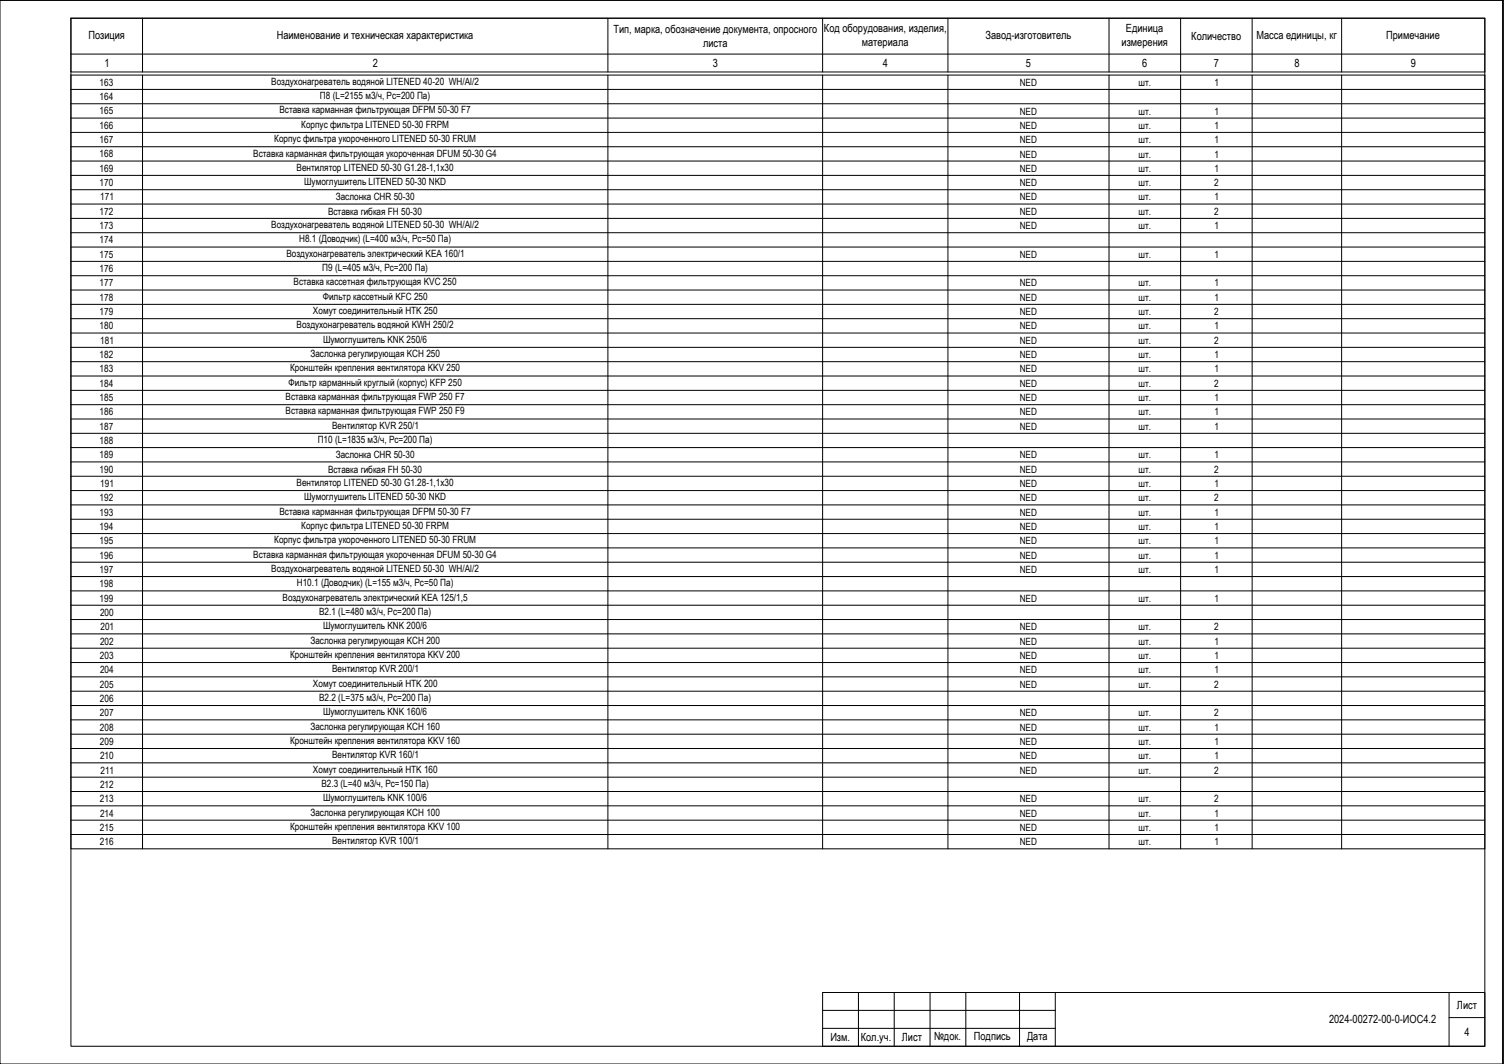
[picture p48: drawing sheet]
<svg xmlns="http://www.w3.org/2000/svg" width="420mm" height="297mm" viewBox="0 0 420 297" stroke-linecap="round" stroke-linejoin="round" font-family="sans-serif">
<defs><g id="words">
<g font-size="3.1">
<text x="24.7" y="10.9">Позиция</text>
<text x="77.3" y="10.9">Наименование и техническая характеристика</text>
<text x="171.4" y="9.3">Тип, марка, обозначение документа, опросного</text>
<text x="230.2" y="9">Код оборудования, изделия,</text>
<text x="275.3" y="11">Завод-изготовитель</text>
<text x="314.5" y="9">Единица</text>
<text x="332.8" y="11.2">Количество</text>
<text x="351" y="10.9">Масса единицы, кг</text>
<text x="387.2" y="10.9">Примечание</text>
<text x="196.4" y="13.1">листа</text>
<text x="240.7" y="12.8">материала</text>
<text x="313.3" y="12.8">измерения</text>
<text x="29.2" y="18.7">1</text>
<text x="104.1" y="18.7">2</text>
<text x="199.1" y="18.7">3</text>
<text x="246.6" y="18.7">4</text>
<text x="286.6" y="18.7">5</text>
<text x="319.1" y="18.7">6</text>
<text x="339.1" y="18.7">7</text>
<text x="361.6" y="18.7">8</text>
<text x="394.1" y="18.7">9</text>
<text x="407" y="281.7">Лист</text>
<text x="371.3" y="285.7">2024-00272-00-0-ИОС4.2</text>
<text x="232" y="290.7">Изм.</text>
<text x="240.5" y="290.7">Кол.уч.</text>
<text x="251.9" y="290.7">Лист</text>
<text x="261" y="290.5">№док.</text>
<text x="272.1" y="290.5">Подпись</text>
<text x="286.9" y="290.4">Дата</text>
<text x="409.1" y="289.2">4</text>
</g>
<g font-size="2.8">
<text x="27.8" y="23.9">163</text>
<text x="75.8" y="23.7">Воздухонагреватель водяной LITENED 40-20 WH/Al/2</text>
<text x="284.9" y="24">NED</text>
<text x="318.1" y="24">шт.</text>
<text x="339.3" y="24">1</text>
<text x="27.8" y="27.9">164</text>
<text x="89.4" y="27.7">П8 (L=2155 м3/ч, Pc=200 Па)</text>
<text x="27.8" y="31.9">165</text>
<text x="27.8" y="35.9">166</text>
<text x="78.1" y="31.7">Вставка карманная фильтрующая DFPM 50-30 F7</text>
<text x="84.2" y="35.7">Корпус фильтра LITENED 50-30 FRPM</text>
<text x="284.9" y="32">NED</text>
<text x="284.9" y="36">NED</text>
<text x="318.1" y="32">шт.</text>
<text x="318.1" y="36">шт.</text>
<text x="339.3" y="32">1</text>
<text x="339.3" y="36">1</text>
<text x="27.8" y="39.9">167</text>
<text x="76.6" y="39.7">Корпус фильтра укороченного LITENED 50-30 FRUM</text>
<text x="284.9" y="40">NED</text>
<text x="318.1" y="40">шт.</text>
<text x="339.3" y="40">1</text>
<text x="27.8" y="43.9">168</text>
<text x="27.8" y="47.9">169</text>
<text x="70.8" y="43.7">Вставка карманная фильтрующая укороченная DFUM 50-30 G4</text>
<text x="82.8" y="47.7">Вентилятор LITENED 50-30 G1.28-1,1х30</text>
<text x="284.9" y="44">NED</text>
<text x="284.9" y="48">NED</text>
<text x="318.1" y="44">шт.</text>
<text x="318.1" y="48">шт.</text>
<text x="339.3" y="44">1</text>
<text x="339.3" y="48">1</text>
<text x="27.8" y="52">170</text>
<text x="85" y="51.7">Шумоглушитель LITENED 50-30 NKD</text>
<text x="284.9" y="52">NED</text>
<text x="318.1" y="52">шт.</text>
<text x="339.2" y="52">2</text>
<text x="27.8" y="60">172</text>
<text x="28" y="56">171</text>
<text x="91.7" y="60">Вставка гибкая FH 50-30</text>
<text x="93.8" y="56">Заслонка CHR 50-30</text>
<text x="284.9" y="56">NED</text>
<text x="284.9" y="60">NED</text>
<text x="318.1" y="56">шт.</text>
<text x="318.1" y="60">шт.</text>
<text x="339.2" y="60">2</text>
<text x="339.3" y="56">1</text>
<text x="27.8" y="64">173</text>
<text x="75.8" y="63.7">Воздухонагреватель водяной LITENED 50-30 WH/Al/2</text>
<text x="284.9" y="64">NED</text>
<text x="318.1" y="64">шт.</text>
<text x="339.3" y="64">1</text>
<text x="27.8" y="68">174</text>
<text x="27.8" y="72">175</text>
<text x="80" y="71.7">Воздухонагреватель электрический KEA 160/1</text>
<text x="83.6" y="67.7">Н8.1 (Доводчик) (L=400 м3/ч, Pc=50 Па)</text>
<text x="284.9" y="72">NED</text>
<text x="318.1" y="72">шт.</text>
<text x="339.3" y="72">1</text>
<text x="27.8" y="76">176</text>
<text x="90" y="75.7">П9 (L=405 м3/ч, Pc=200 Па)</text>
<text x="27.8" y="80">177</text>
<text x="27.8" y="84">178</text>
<text x="82" y="79.7">Вставка кассетная фильтрующая KVC 250</text>
<text x="90.2" y="83.7">Фильтр кассетный KFC 250</text>
<text x="284.9" y="80">NED</text>
<text x="284.9" y="84">NED</text>
<text x="318.1" y="80">шт.</text>
<text x="318.1" y="84">шт.</text>
<text x="339.3" y="80">1</text>
<text x="339.3" y="84">1</text>
<text x="27.8" y="88">179</text>
<text x="87.4" y="87.7">Хомут соединительный HTK 250</text>
<text x="284.9" y="88">NED</text>
<text x="318.1" y="88">шт.</text>
<text x="339.2" y="88">2</text>
<text x="27.8" y="92">180</text>
<text x="28" y="96">181</text>
<text x="82.8" y="91.7">Воздухонагреватель водяной KWH 250/2</text>
<text x="90.2" y="95.7">Шумоглушитель KNK 250/6</text>
<text x="284.9" y="92">NED</text>
<text x="284.9" y="96">NED</text>
<text x="318.1" y="92">шт.</text>
<text x="318.1" y="96">шт.</text>
<text x="339.2" y="96">2</text>
<text x="339.3" y="92">1</text>
<text x="27.8" y="100">182</text>
<text x="86.7" y="99.7">Заслонка регулирующая KCH 250</text>
<text x="284.9" y="100">NED</text>
<text x="318.1" y="100">шт.</text>
<text x="339.3" y="100">1</text>
<text x="27.8" y="104">183</text>
<text x="27.8" y="108">184</text>
<text x="80.6" y="107.7">Фильтр карманный круглый (корпус) KFP 250</text>
<text x="81" y="103.7">Кронштейн крепления вентилятора KKV 250</text>
<text x="284.9" y="104">NED</text>
<text x="284.9" y="108">NED</text>
<text x="318.1" y="104">шт.</text>
<text x="318.1" y="108">шт.</text>
<text x="339.2" y="108">2</text>
<text x="339.3" y="104">1</text>
<text x="27.8" y="112">185</text>
<text x="79.8" y="111.7">Вставка карманная фильтрующая FWP 250 F7</text>
<text x="284.9" y="112">NED</text>
<text x="318.1" y="112">шт.</text>
<text x="339.3" y="112">1</text>
<text x="27.8" y="116">186</text>
<text x="27.8" y="120">187</text>
<text x="79.8" y="115.7">Вставка карманная фильтрующая FWP 250 F9</text>
<text x="92.8" y="119.7">Вентилятор KVR 250/1</text>
<text x="284.9" y="116">NED</text>
<text x="284.9" y="120">NED</text>
<text x="318.1" y="116">шт.</text>
<text x="318.1" y="120">шт.</text>
<text x="339.3" y="116">1</text>
<text x="339.3" y="120">1</text>
<text x="27.8" y="124">188</text>
<text x="88.8" y="123.7">П10 (L=1835 м3/ч, Pc=200 Па)</text>
<text x="27.8" y="128">189</text>
<text x="27.8" y="132">190</text>
<text x="91.7" y="132">Вставка гибкая FH 50-30</text>
<text x="93.8" y="128">Заслонка CHR 50-30</text>
<text x="284.9" y="128">NED</text>
<text x="284.9" y="132">NED</text>
<text x="318.1" y="128">шт.</text>
<text x="318.1" y="132">шт.</text>
<text x="339.2" y="132">2</text>
<text x="339.3" y="128">1</text>
<text x="28" y="136">191</text>
<text x="82.8" y="135.7">Вентилятор LITENED 50-30 G1.28-1,1х30</text>
<text x="284.9" y="136">NED</text>
<text x="318.1" y="136">шт.</text>
<text x="339.3" y="136">1</text>
<text x="27.8" y="140">192</text>
<text x="27.8" y="143.9">193</text>
<text x="78.1" y="143.7">Вставка карманная фильтрующая DFPM 50-30 F7</text>
<text x="85" y="139.7">Шумоглушитель LITENED 50-30 NKD</text>
<text x="284.9" y="140">NED</text>
<text x="284.9" y="144">NED</text>
<text x="318.1" y="140">шт.</text>
<text x="318.1" y="144">шт.</text>
<text x="339.2" y="140">2</text>
<text x="339.3" y="144">1</text>
<text x="27.8" y="147.9">194</text>
<text x="84.2" y="147.7">Корпус фильтра LITENED 50-30 FRPM</text>
<text x="284.9" y="148">NED</text>
<text x="318.1" y="148">шт.</text>
<text x="339.3" y="148">1</text>
<text x="27.8" y="151.9">195</text>
<text x="27.8" y="155.9">196</text>
<text x="70.8" y="155.7">Вставка карманная фильтрующая укороченная DFUM 50-30 G4</text>
<text x="76.6" y="151.7">Корпус фильтра укороченного LITENED 50-30 FRUM</text>
<text x="284.9" y="152">NED</text>
<text x="284.9" y="156">NED</text>
<text x="318.1" y="152">шт.</text>
<text x="318.1" y="156">шт.</text>
<text x="339.3" y="152">1</text>
<text x="339.3" y="156">1</text>
<text x="27.8" y="159.9">197</text>
<text x="75.8" y="159.7">Воздухонагреватель водяной LITENED 50-30 WH/Al/2</text>
<text x="284.9" y="160">NED</text>
<text x="318.1" y="160">шт.</text>
<text x="339.3" y="160">1</text>
<text x="27.8" y="163.9">198</text>
<text x="27.8" y="167.9">199</text>
<text x="78.9" y="167.7">Воздухонагреватель электрический KEA 125/1,5</text>
<text x="82.9" y="163.7">Н10.1 (Доводчик) (L=155 м3/ч, Pc=50 Па)</text>
<text x="284.9" y="168">NED</text>
<text x="318.1" y="168">шт.</text>
<text x="339.3" y="168">1</text>
<text x="27.9" y="171.9">200</text>
<text x="89.2" y="171.7">В2.1 (L=480 м3/ч, Pc=200 Па)</text>
<text x="27.9" y="179.9">202</text>
<text x="28.1" y="175.9">201</text>
<text x="86.7" y="179.7">Заслонка регулирующая KCH 200</text>
<text x="90.2" y="175.7">Шумоглушитель KNK 200/6</text>
<text x="284.9" y="176">NED</text>
<text x="284.9" y="180">NED</text>
<text x="318.1" y="176">шт.</text>
<text x="318.1" y="180">шт.</text>
<text x="339.2" y="176">2</text>
<text x="339.3" y="180">1</text>
<text x="27.9" y="183.9">203</text>
<text x="81" y="183.7">Кронштейн крепления вентилятора KKV 200</text>
<text x="284.9" y="184">NED</text>
<text x="318.1" y="184">шт.</text>
<text x="339.3" y="184">1</text>
<text x="27.9" y="191.9">205</text>
<text x="27.9" y="187.9">204</text>
<text x="87.4" y="191.7">Хомут соединительный HTK 200</text>
<text x="92.8" y="187.7">Вентилятор KVR 200/1</text>
<text x="284.9" y="188">NED</text>
<text x="284.9" y="192">NED</text>
<text x="318.1" y="188">шт.</text>
<text x="318.1" y="192">шт.</text>
<text x="339.2" y="192">2</text>
<text x="339.3" y="188">1</text>
<text x="27.9" y="195.9">206</text>
<text x="89.2" y="195.7">В2.2 (L=375 м3/ч, Pc=200 Па)</text>
<text x="27.9" y="199.9">207</text>
<text x="27.9" y="203.9">208</text>
<text x="86.7" y="203.7">Заслонка регулирующая KCH 160</text>
<text x="90.2" y="199.7">Шумоглушитель KNK 160/6</text>
<text x="284.9" y="200">NED</text>
<text x="284.9" y="204">NED</text>
<text x="318.1" y="200">шт.</text>
<text x="318.1" y="204">шт.</text>
<text x="339.2" y="200">2</text>
<text x="339.3" y="204">1</text>
<text x="27.9" y="207.9">209</text>
<text x="81" y="207.7">Кронштейн крепления вентилятора KKV 160</text>
<text x="284.9" y="208">NED</text>
<text x="318.1" y="208">шт.</text>
<text x="339.3" y="208">1</text>
<text x="27.9" y="211.9">210</text>
<text x="28.1" y="216">211</text>
<text x="87.4" y="215.7">Хомут соединительный HTK 160</text>
<text x="92.8" y="211.7">Вентилятор KVR 160/1</text>
<text x="284.9" y="212">NED</text>
<text x="284.9" y="216">NED</text>
<text x="318.1" y="212">шт.</text>
<text x="318.1" y="216">шт.</text>
<text x="339.2" y="216">2</text>
<text x="339.3" y="212">1</text>
<text x="27.9" y="220">212</text>
<text x="89.8" y="219.7">В2.3 (L=40 м3/ч, Pc=150 Па)</text>
<text x="27.9" y="224">213</text>
<text x="27.9" y="228">214</text>
<text x="86.7" y="227.7">Заслонка регулирующая KCH 100</text>
<text x="90.2" y="223.7">Шумоглушитель KNK 100/6</text>
<text x="284.9" y="224">NED</text>
<text x="284.9" y="228">NED</text>
<text x="318.1" y="224">шт.</text>
<text x="318.1" y="228">шт.</text>
<text x="339.2" y="224">2</text>
<text x="339.3" y="228">1</text>
<text x="27.9" y="232">215</text>
<text x="81" y="231.7">Кронштейн крепления вентилятора KKV 100</text>
<text x="284.9" y="232">NED</text>
<text x="318.1" y="232">шт.</text>
<text x="339.3" y="232">1</text>
<text x="27.9" y="236">216</text>
<text x="92.8" y="235.7">Вентилятор KVR 100/1</text>
<text x="284.9" y="236">NED</text>
<text x="318.1" y="236">шт.</text>
<text x="339.3" y="236">1</text>
</g>
</g></defs>
<g fill="none" stroke="#000" stroke-width=".28">
<path d="M0 .1h419.8v296.9v-296.9h.1M19.8 5.1h395v287h-395zM229.8 277.1h185v15h-185zM239.8 277.1v15M249.8 277.1v15M259.8 277.1v15M269.8 277.1v15M284.8 277.1v15M294.8 277.1v15M404.8 277.1v15M229.8 282.1h65M229.8 287.1h65"/>
<path d="M404.8 284.1h10"/>
</g>
<!-- layer: 0 -->
<g fill="none" stroke="#000" stroke-width=".28">
<path d="M0 .1h420v296.9h-420zM19.8 5.1h395v15h-395zM19.8 15.1h395M39.8 5.1v15M169.8 5.1v15M229.8 5.1v15M264.8 5.1v15M309.8 5.1v15M329.8 5.1v15M349.8 5.1v15M374.8 5.1v15M19.8 21h395v216h-395z"/>
<path d="M19.8 25h395M19.8 29h395M19.8 33h395M19.8 37h395M39.8 21v216M169.8 21v216M229.8 21v216M264.8 21v216M309.8 21v216M329.8 21v216M349.8 21v216M374.8 21v216"/>
<path d="M19.8 41h395M19.8 45h395M19.8 49h395M19.8 53h395M19.8 57h395M19.8 61h395M19.8 65h395M19.8 69h395M19.8 73h395M19.8 77h395M19.8 81h395M19.8 85h395"/>
<path d="M19.8 89h395M19.8 93h395M19.8 97h395M19.8 101h395M19.8 105h395M19.8 109h395M19.8 113h395M19.8 117h395M19.8 121h395M19.8 125h395M19.8 129h395M19.8 133h395"/>
<path d="M19.8 137h395M19.8 141h395M19.8 145h395M19.8 149h395M19.8 153h395M19.8 157h395M19.8 161h395M19.8 165h395M19.8 169h395M19.8 173h395M19.8 177h395M19.8 181h395"/>
<path d="M19.8 185h395M19.8 189h395M19.8 193h395M19.8 197h395M19.8 201h395M19.8 205h395M19.8 209h395M19.8 213h395M19.8 217h395M19.8 221h395M19.8 225h395M19.8 229h395"/>
<path d="M19.8 233h395"/>
</g>
<use href="#words"/>
</svg>
